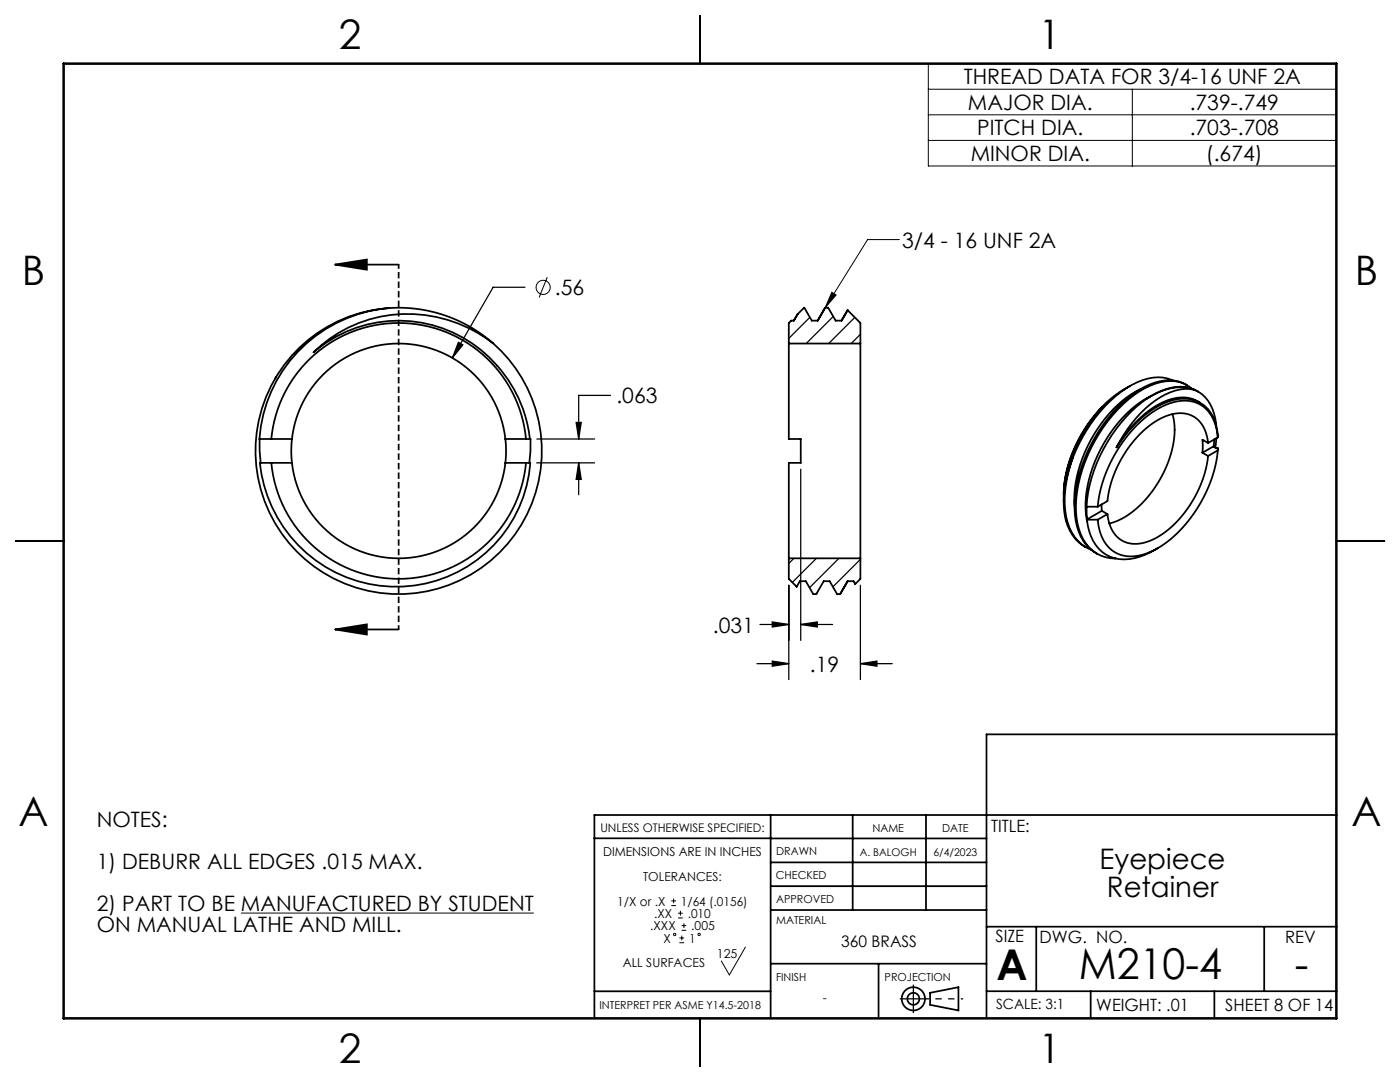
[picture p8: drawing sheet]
<svg xmlns="http://www.w3.org/2000/svg" width="279mm" height="216mm" viewBox="0 0 279 216" stroke-linecap="round" stroke-linejoin="round" font-family="sans-serif">
<defs><g id="words">
<g font-size="8.5">
<text x="198.9" y="195.5">A</text>
<text x="215.3" y="195.4">M210-4</text>
<text x="258.4" y="195.4">-</text>
</g>
<g font-size="8.1">
<text x="67.6" y="9.7">2</text>
<text x="207.3" y="9.7">1</text>
<text x="4.4" y="57">B</text>
<text x="270.4" y="57">B</text>
<text x="3.7" y="164.9">A</text>
<text x="269.7" y="164.9">A</text>
<text x="67.6" y="212.2">2</text>
<text x="207.3" y="212.2">1</text>
</g>
<g font-size="5.6">
<text x="219.5" y="173.4">Eyepiece</text>
<text x="220.9" y="179">Retainer</text>
</g>
<g font-size="4.2">
<text x="192.3" y="16.8">THREAD DATA FOR 3/4-16 UNF 2A</text>
<text x="193.2" y="21.9">MAJOR DIA.</text>
<text x="237.4" y="21.9">.739-.749</text>
<text x="195" y="27">PITCH DIA.</text>
<text x="237.4" y="27">.703-.708</text>
<text x="193.7" y="32.1">MINOR DIA.</text>
<text x="240.7" y="32.1">(.674)</text>
<text x="180" y="49.4">3/4 - 16 UNF 2A</text>
<text x="110.7" y="58.9">.56</text>
<text x="123" y="80.5">.063</text>
<text x="142.3" y="126.2">.031</text>
<text x="161.6" y="134">.19</text>
<text x="19.3" y="165">NOTES:</text>
<text x="19.3" y="173.4">1) DEBURR ALL EDGES .015 MAX.</text>
<text x="19.3" y="181.7">2) PART TO BE MANUFACTURED BY STUDENT</text>
<text x="19.3" y="185.9">ON MANUAL LATHE AND MILL.</text>
</g>
<g font-size="3.4">
<text x="197.8" y="166">TITLE:</text>
<text x="198.7" y="188.1">SIZE</text>
<text x="207.5" y="188.1">DWG. NO.</text>
<text x="256.5" y="188.2">REV</text>
<text x="218.8" y="201.7">WEIGHT: .01</text>
<text x="244.5" y="201.6">SHEET 8 OF 14</text>
</g>
<text font-size="3.2" x="167.9" y="189">360 BRASS</text>
<text font-size="2.8" x="198.8" y="201.3">SCALE: 3:1</text>
<g font-size="2.5">
<text x="120.4" y="170.8">DIMENSIONS ARE IN INCHES</text>
<text x="128.4" y="175.8">TOLERANCES:</text>
<text x="123.2" y="180.7">1/X or .X</text>
<text x="129.8" y="185.6">.XXX</text>
<text x="130.5" y="183.2">.XX</text>
<text x="135.9" y="180.7">1/64 (.0156)</text>
<text x="137.3" y="183.2">.010</text>
<text x="138" y="185.6">.005</text>
<text x="132.4" y="188.1">X</text>
<text x="137.5" y="188.1">1</text>
<text x="143.1" y="191.2">125</text>
<text x="124.3" y="193">ALL SURFACES</text>
<text x="164.2" y="200">-</text>
</g>
<text font-size="2.4" x="119.8" y="165.9">UNLESS OTHERWISE SPECIFIED:</text>
<g font-size="2.2">
<text x="174.1" y="165.9">NAME</text>
<text x="188" y="165.9">DATE</text>
<text x="154.9" y="170.7">DRAWN</text>
<text x="154.8" y="175.4">CHECKED</text>
<text x="154.9" y="180.1">APPROVED</text>
<text x="154.9" y="184.5">MATERIAL</text>
<text x="154.9" y="195.6">FINISH</text>
<text x="176.6" y="195.6">PROJECTION</text>
<text x="119.7" y="201.4">INTERPRET PER ASME Y14.5-2018</text>
</g>
<g font-size="2.1">
<text x="171.6" y="170.7">A. BALOGH</text>
<text x="186.3" y="170.7">6/4/2023</text>
</g>
</g></defs>
<g fill="none" stroke="#000" stroke-width=".35">
<path d="M66.9 52.8h12.7M66.9 52.8l6.3-1v2zM55.1 75.2l-.2 .3M77.3 61.5a28.6 28.6 0 0 0-24.7 37.9 28.6 28.6 0 0 0 43 14.3 28.6 28.6 0 0 0 2.8-45.2M98.4 68.5a28 28 0 0 0-29.3-5 28 28 0 0 0-17.3 24.1M98.4 68.5a27.3 27.3 0 0 0-35.8 1.8 26.2 26.2 0 0 1 41.7 11.2 26.1 26.1 0 0 1 1.5 6.1M157.4 68.5v19.1h2.4v4.8h-2.4v19M157.4 68.5h14.3M158.4 64h-.5l-.5 .5v4M159.2 62.7l-.8 1.3M159.2 62.7l1.3-1.3 1.5 2.6h1.2M164.7 61.4l-1.5 2.6"/>
<path d="M164.7 61.4h.6l1.5 2.6h1.2M164.7 61.4h.1M169.1 61.9l-1.2 2.1M169.2 61.9l-1.2 2.1M169.2 61.9l2.5 2.6v4M169.2 61.9h-.1M171.7 68.5v42.9M225.5 77a26.6 26.6 0 0 0-12.9 18.1l-.3 3.7M227.5 77.7a25.2 25.2 0 0 0-11.5 13.7 22.2 22.2 0 0 0-1.6 9.5M228.7 79.6a30 30 0 0 0-11.9 21.5h2.3M229.7 79a24.7 24.7 0 0 0-11.1 13 21 21 0 0 0-1.6 12M234 75.9a8.2 8.2 0 0 0-7 .4 26.8 26.8 0 0 0-12.3 13.7l-.6 1.3"/>
<path d="M236.9 76.8a7.6 7.6 0 0 0-7.4-.1 26.2 26.2 0 0 0-12.4 13.3 23.4 23.4 0 0 0-2.2 15.1 8.1 8.1 0 0 0 4.1 5.4M237.8 77.5a6.9 6.9 0 0 0-7.2-.9 22.9 22.9 0 0 0-11.2 9.9 27.2 27.2 0 0 0-4.6 16.7 9 9 0 0 0 4.9 7.7 7.4 7.4 0 0 0 3 .5M238.5 77.8a10.1 10.1 0 0 0-9.1 1.5l-.7 .3M238.5 77.8a8.8 8.8 0 0 0-6.9 1.5 24.7 24.7 0 0 0-8.8 10M238.5 77.8a8 8 0 0 1 4.2 7.2M239.1 78.1a7.6 7.6 0 0 0-7.4-.1l-3 1.6M51.8 87.6h6.5M51.8 87.6v2.4l.2 2.4M54.1 87.6a25.5 25.5 0 0 1 25.5-23.1 25.5 25.5 0 0 1 25.4 23.1M54.1 92.4a25.5 25.5 0 0 0 25.5 23.1 25.5 25.5 0 0 0 25.4-23.1M58.3 92.4h-6.4a27.2 27.2 0 0 0 23.5 24.4 27.2 27.2 0 0 0 29.1-17.7l1.1-4.5 .2-2.2h-4.9M58.3 87.6a21.4 21.4 0 0 1 21.3-19.1 21.4 21.4 0 0 1 21.3 19.1"/>
<path d="M58.3 92.4a21.4 21.4 0 0 0 21.3 19 21.4 21.4 0 0 0 21.3-19M58.3 87.6l-.2 2.4 .2 2.4M100.9 87.6h5v2.4l-.3 2.4M100.9 87.6l.1 2.4-.1 2.4M212.3 99.4a26.9 26.9 0 0 1 7.6-18.1 29 29 0 0 0-7.6 18.9M214.1 91.3a21.3 21.3 0 0 0-1 12.9 7.7 7.7 0 0 0 4.6 5.5M214.1 91.3a21.5 21.5 0 0 0-1.4 12.6 8.1 8.1 0 0 0 4 5.3M234 82.6a17.2 17.2 0 0 1-2.1 12.4 19.2 19.2 0 0 1-9.5 9.2l-1 .3M239 80a7.7 7.7 0 0 0-7.7 .7 23.6 23.6 0 0 0-8.5 8.6M239 80l.5 .3M240 90.3l1.1 .7M241.1 88.4a5.9 5.9 0 0 0-4.6-5.9 10.4 10.4 0 0 0-8 3.2 23.2 23.2 0 0 0-7.5 14.3l-1.9 1.1"/>
<path d="M241.1 88.4l-1.1-.7v2.6M241.1 91a22.4 22.4 0 0 1-10.6 16.4 6.4 6.4 0 0 1-7.3 0 6.9 6.9 0 0 1-2.2-4.8M242.2 89l.6 .4h.2v.5M242.2 89l-2.2 1.3M242.3 87.7l-.1 1.3M242.8 87.4l-.3 1.9M243 87.3a7.6 7.6 0 0 0-4.4-7.4 9.3 9.3 0 0 0-7.7 1.3 24.2 24.2 0 0 0-8.1 8.1M243 87.3a7.5 7.5 0 0 0-4.5-7 10 10 0 0 0-8.6 2 27.2 27.2 0 0 0-10.8 18.8M243 89.9a26.9 26.9 0 0 1-11.9 19.5 8.6 8.6 0 0 1-8.4 .9 7.7 7.7 0 0 1-3.6-6.6M243 87.3l-1.9 1.1M243 89.9l-1.9 1.1M157.4 111.4v4.1l1.6 1.6"/>
<path d="M157.4 111.4h14.3M159 117.1l.6-1.1h1.2l1.5 2.6h.6M159 117v.1M162.9 118.6l1.5-2.6h1.2l1.5 2.6h.6M163 118.5l-.1 .1M167.7 118.5v.1M169.2 116l-1.5 2.5M171.7 111.4v4.1l-1 1-.4-.5h-1.1l-1.5 2.6M216.8 101.1l.2 2.5M216.9 103.7a8.6 8.6 0 0 0 4.6 7.4 9.8 9.8 0 0 0 8.8-1.3l.8-.4M217 103.6l-.1 .1M219.1 103.7h-2.2"/>
<path d="M219.8 100.7l.1 1.2M219.9 101.9l1.1 .7M219.9 101.9l-2.9 1.7M221 102.6l-1.9 1.1M66.9 125.6h12.7M66.9 125.6l6.3-1v2zM266.8 146.5h-69.9v56.7M118.6 167.3h78.3M153.8 162.6v40.6M153.8 176.8h43.1M153.8 172.1h43.1M170.2 162.6v19"/>
<path d="M184.8 162.6v19M196.9 162.6h-78.3v40.6M196.9 162.6h69.9M118.6 197.8h35.2M153.8 192.3h43.1M153.8 181.6h43.1M175.3 192.3v10.9M185.6 198.1l5.7-1.1v4.6l-5.7-1.1zM196.9 197.8h69.9M196.9 184.9h69.9M206.8 184.9v12.9M217.7 197.8v5.4"/>
<path d="M242.4 197.8v5.4M252.3 184.9v12.9"/>
<circle cx="182.3" cy="199.3" r="2.32"/>
<circle cx="182.3" cy="199.3" r="1.2"/>
</g>
<g fill="none" stroke="#000" stroke-width=".25">
<path d="M139.7 3.2v9.5M104.8 57.3h-6.4l-8.1 14.1M91.5 68.3l.9 .5-2.1 2.6zM121.8 78.9h-6.3v8.7M161.6 63.3l-4.2 4.2M166.3 63.2l-5.4 5.3M170.6 63.3l-5.2 5.2M171.7 66.7l-1.8 1.8M107.1 92.4h11.6M107.1 87.6h11.6M115 84.3h1l-.5 3.3zM115.5 92.4l.5 3.3h-1z"/>
<path d="M115.5 92.4v6.3M159.8 93.6v34.2M12.8 107.9h-9.6M157.4 116.8v18.8M158.4 111.4l-1 1M162.9 111.4l-4.8 4.8M167.4 111.4l-5.8 5.9M171.7 111.6l-5.5 5.5M171.7 116.8v18.8M276.4 107.9h-9.7M151.1 132.4h6.3M151.7 124.6h5.7"/>
<path d="M154.1 124.1l3.3 .5-3.3 .5zM154.1 131.9l3.3 .5-3.3 .5zM159.8 124.6l3.3-.5v1zM159.8 124.6h6.4M171.7 132.4l3.3-.5v1zM171.7 132.4h6.4M139.7 203.2v9.5"/>
</g>
<g fill="none" stroke="#000" stroke-width=".2">
<path d="M185.3 12.7h81.4v20.4h-81.4zM185.3 17.8h81.4M226 17.8v15.3M185.3 22.9h81.4M185.3 28h81.4M109.2 55.3l-1.6 4.1M166 58.3l.9 .6-2.2 2.5zM179.5 47.8h-6.3l-8.5 13.6M134 179.8h.9M134.4 179.3v.9M48.1 182.2h58.4M134 180.7h.9"/>
<path d="M135.3 182.2h1M135.3 183.2h1M135.6 188.1h.9M135.6 187.2h.9M135.8 181.8v.9M136 185.6h1M136 184.7h1M136.1 186.7v.9M136.5 184.2v1M148.8 189l-3.2 5.5-1.6-2.7"/>
<circle cx="108.4" cy="57.3" r="1.41"/>
<circle cx="134.6" cy="186.5" r=".24"/>
<circle cx="139.5" cy="186.5" r=".24"/>
</g>
<path d="M79.6 52.8v72.8" fill="none" stroke="#000" stroke-width=".35" stroke-dasharray="1.3 .6" stroke-dashoffset=".4" stroke-linecap="butt"/>
<path d="M179.6 199.3h5.4M182.3 196.5v5.6" fill="none" stroke="#000" stroke-width=".25" stroke-dasharray="6.3 1.3 1.3 1.3 1.3 1.3" stroke-linecap="butt"/>
<path d="M192.2 199.3h-7.3" fill="none" stroke="#000" stroke-width=".25" stroke-dasharray="6.3 1.3 1.3 1.3 1.3 1.3" stroke-dashoffset="5.9" stroke-linecap="butt"/>
<path d="M12.7 12.7h254v190.5h-254z" fill="none" stroke="#000" stroke-width=".5"/>
<g fill="#000">
<path d="M166 58.3l.9 .6-2.2 2.5z"/>
<path d="M66.9 52.8l6.3-1v2zM66.9 125.6l6.3-1v2z"/>
<path d="M91.5 68.3l-1.2 3.1 2.1-2.6zM115 84.3h1l-.5 3.3zM115.5 92.4l.5 3.3h-1zM159.8 124.6l3.3-.5v1zM154.1 124.1l3.3 .5-3.3 .5zM154.1 131.9l3.3 .5-3.3 .5zM171.7 132.4l3.3-.5v1z"/>
</g>
<use href="#words"/>
</svg>
